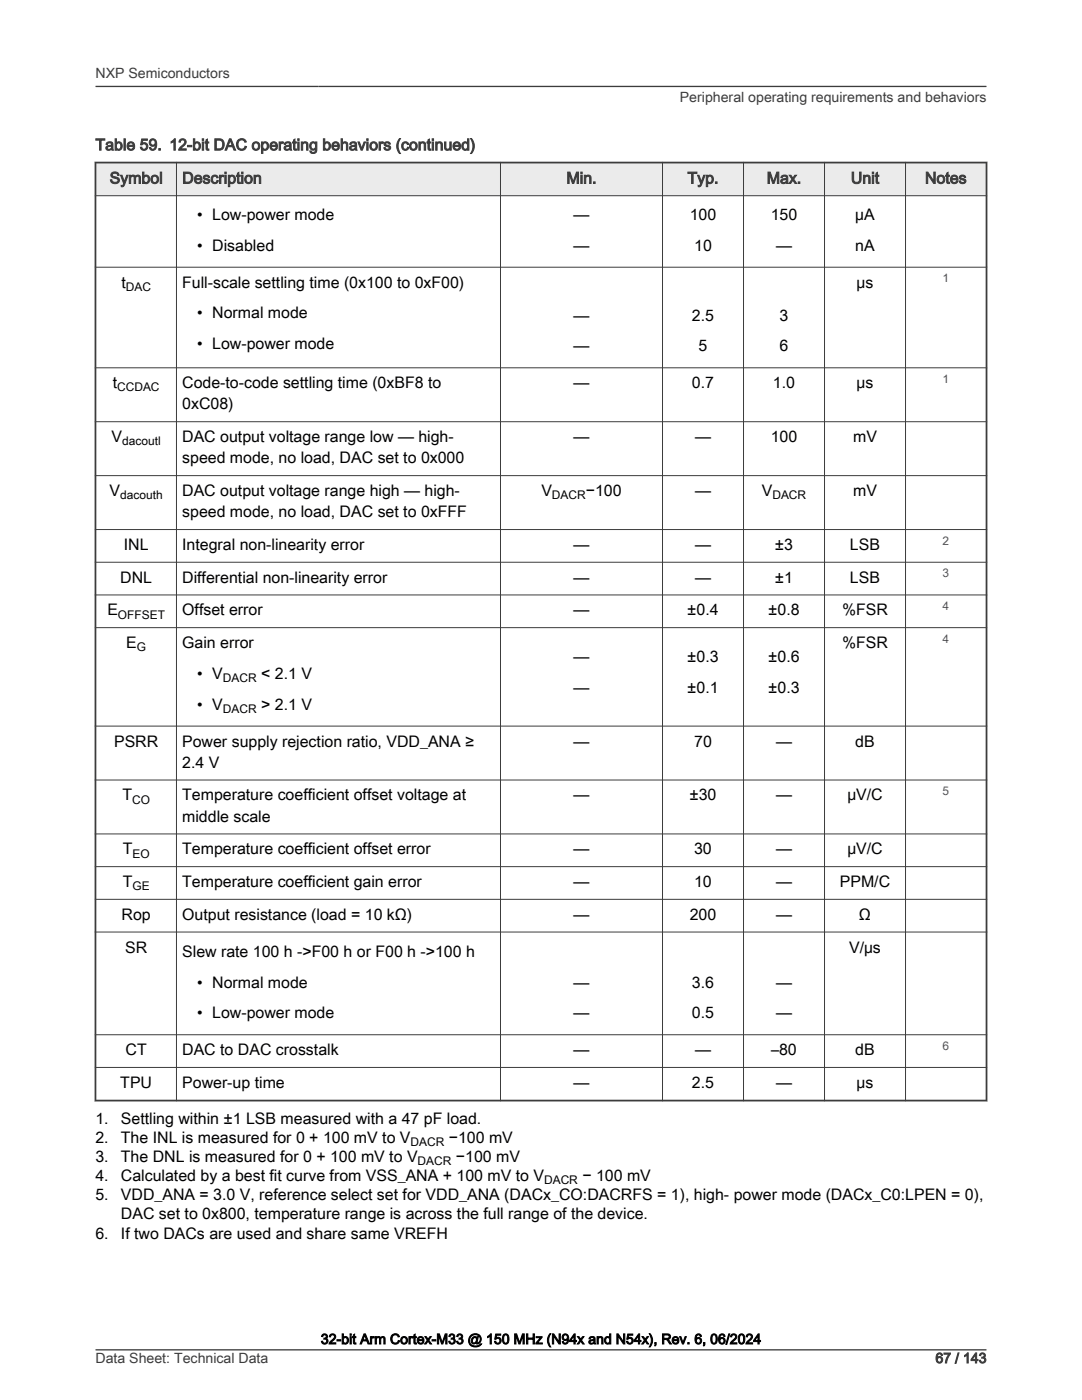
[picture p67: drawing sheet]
<svg xmlns="http://www.w3.org/2000/svg" width="216mm" height="279mm" viewBox="0 0 216 279" stroke-linecap="round" stroke-linejoin="round" font-family="sans-serif">
<defs><g id="words">
<g font-size="3.2" fill="#3c3c3c">
<text x="19" y="30">Table 59. 12-bit DAC operating behaviors (continued)</text>
<text x="21.9" y="36.6">Symbol</text>
<text x="36.4" y="36.6">Description</text>
<text x="113" y="36.6">Min.</text>
<text x="137.2" y="36.6">Typ.</text>
<text x="153" y="36.6">Max.</text>
<text x="169.8" y="36.6">Unit</text>
<text x="184.6" y="36.6">Notes</text>
</g>
<g font-size="3.2">
<text x="39.4" y="43.9">• Low-power mode</text>
<text x="114.4" y="43.9">—</text>
<text x="137.6" y="43.9">100</text>
<text x="153.8" y="43.9">150</text>
<text x="170.7" y="43.9">μA</text>
<text x="39.4" y="50">• Disabled</text>
<text x="114.4" y="50">—</text>
<text x="138.5" y="50">10</text>
<text x="154.9" y="50">—</text>
<text x="170.7" y="50">nA</text>
<text x="24.2" y="57.4">t</text>
<text x="36.4" y="57.4">Full-scale settling time (0x100 to 0xF00)</text>
<text x="170.9" y="57.4">μs</text>
<text x="39.4" y="63.6">• Normal mode</text>
<text x="114.4" y="64">—</text>
<text x="138.1" y="64">2.5</text>
<text x="155.6" y="64">3</text>
<text x="39.4" y="69.7">• Low-power mode</text>
<text x="114.4" y="70.1">—</text>
<text x="139.4" y="70.1">5</text>
<text x="155.6" y="70.1">6</text>
<text x="22.5" y="77.5">t</text>
<text x="36.4" y="77.5">Code-to-code settling time (0xBF8 to</text>
<text x="114.4" y="77.5">—</text>
<text x="138.1" y="77.5">0.7</text>
<text x="154.2" y="77.5">1.0</text>
<text x="170.9" y="77.5">μs</text>
<text x="36.4" y="81.7">0xC08)</text>
<text x="22.3" y="88.2">V</text>
<text x="36.4" y="88.2">DAC output voltage range low — high-</text>
<text x="114.4" y="88.2">—</text>
<text x="138.7" y="88.2">—</text>
<text x="153.8" y="88.2">100</text>
<text x="170.2" y="88.2">mV</text>
<text x="36.4" y="92.5">speed mode, no load, DAC set to 0x000</text>
<text x="21.9" y="99">V</text>
<text x="36.4" y="99">DAC output voltage range high — high-</text>
<text x="108" y="99">V</text>
<text x="116.9" y="99">−100</text>
<text x="138.7" y="99">—</text>
<text x="152" y="99">V</text>
<text x="170.2" y="99">mV</text>
<text x="36.4" y="103.2">speed mode, no load, DAC set to 0xFFF</text>
<text x="24.7" y="109.8">INL</text>
<text x="36.4" y="109.8">Integral non-linearity error</text>
<text x="114.4" y="109.8">—</text>
<text x="138.7" y="109.8">—</text>
<text x="154.6" y="109.8">±3</text>
<text x="169.6" y="109.8">LSB</text>
<text x="24" y="116.3">DNL</text>
<text x="36.4" y="116.3">Differential non-linearity error</text>
<text x="114.4" y="116.3">—</text>
<text x="138.7" y="116.3">—</text>
<text x="154.6" y="116.3">±1</text>
<text x="169.6" y="116.3">LSB</text>
<text x="21.4" y="122.8">E</text>
<text x="36.4" y="122.8">Offset error</text>
<text x="114.4" y="122.8">—</text>
<text x="137.1" y="122.8">±0.4</text>
<text x="153.3" y="122.8">±0.8</text>
<text x="168" y="122.8">%FSR</text>
<text x="25.2" y="129.3">E</text>
<text x="36.4" y="129.3">Gain error</text>
<text x="168" y="129.3">%FSR</text>
<text x="39.4" y="135.5">• V</text>
<text x="52.1" y="135.5">&lt; 2.1 V</text>
<text x="114.4" y="132.1">—</text>
<text x="137.1" y="132.1">±0.3</text>
<text x="153.3" y="132.1">±0.6</text>
<text x="39.4" y="141.6">• V</text>
<text x="52.1" y="141.6">&gt; 2.1 V</text>
<text x="114.4" y="138.2">—</text>
<text x="137.1" y="138.2">±0.1</text>
<text x="153.3" y="138.2">±0.3</text>
<text x="22.8" y="149">PSRR</text>
<text x="36.4" y="149">Power supply rejection ratio, VDD_ANA ≥</text>
<text x="114.4" y="149">—</text>
<text x="138.5" y="149">70</text>
<text x="154.9" y="149">—</text>
<text x="170.7" y="149">dB</text>
<text x="36.4" y="153.2">2.4 V</text>
<text x="24.4" y="159.8">T</text>
<text x="36.4" y="159.8">Temperature coefficient offset voltage at</text>
<text x="114.4" y="159.8">—</text>
<text x="137.6" y="159.8">±30</text>
<text x="154.9" y="159.8">—</text>
<text x="169.1" y="159.8">μV/C</text>
<text x="36.4" y="164">middle scale</text>
<text x="24.5" y="170.5">T</text>
<text x="36.4" y="170.5">Temperature coefficient offset error</text>
<text x="114.4" y="170.5">—</text>
<text x="138.5" y="170.5">30</text>
<text x="154.9" y="170.5">—</text>
<text x="169.1" y="170.5">μV/C</text>
<text x="24.5" y="177">T</text>
<text x="36.4" y="177">Temperature coefficient gain error</text>
<text x="114.4" y="177">—</text>
<text x="138.5" y="177">10</text>
<text x="154.9" y="177">—</text>
<text x="167.6" y="177">PPM/C</text>
<text x="24.3" y="183.6">Rop</text>
<text x="36.4" y="183.6">Output resistance (load = 10 kΩ)</text>
<text x="114.4" y="183.6">—</text>
<text x="137.6" y="183.6">200</text>
<text x="154.8" y="183.6">—</text>
<text x="171.4" y="183.6">Ω</text>
<text x="25" y="190.1">SR</text>
<text x="36.4" y="190.9">Slew rate 100 h -&gt;F00 h or F00 h -&gt;100 h</text>
<text x="169.4" y="190.1">V/μs</text>
<text x="39.4" y="197.1">• Normal mode</text>
<text x="114.4" y="197.1">—</text>
<text x="138.1" y="197.1">3.6</text>
<text x="154.9" y="197.1">—</text>
<text x="39.4" y="203.2">• Low-power mode</text>
<text x="114.4" y="203.2">—</text>
<text x="138.1" y="203.2">0.5</text>
<text x="154.9" y="203.2">—</text>
<text x="25.1" y="210.6">CT</text>
<text x="36.4" y="210.6">DAC to DAC crosstalk</text>
<text x="114.4" y="210.6">—</text>
<text x="138.7" y="210.6">—</text>
<text x="153.9" y="210.6">–80</text>
<text x="170.7" y="210.6">dB</text>
<text x="24" y="217.1">TPU</text>
<text x="36.4" y="217.1">Power-up time</text>
<text x="114.4" y="217.1">—</text>
<text x="138.1" y="217.1">2.5</text>
<text x="154.9" y="217.1">—</text>
<text x="170.9" y="217.1">μs</text>
<text x="19" y="224.3">1.</text>
<text x="24.1" y="224.3">Settling within ±1 LSB measured with a 47 pF load.</text>
<text x="19" y="231.9">3.</text>
<text x="19" y="228.1">2.</text>
<text x="24.1" y="231.9">The DNL is measured for 0 + 100 mV to V</text>
<text x="24.1" y="228.1">The INL is measured for 0 + 100 mV to V</text>
<text x="89.6" y="228.1">−100 mV</text>
<text x="91" y="231.9">−100 mV</text>
<text x="19.1" y="235.7">4.</text>
<text x="19.1" y="239.6">5.</text>
<text x="24.1" y="235.7">Calculated by a best fit curve from VSS_ANA + 100 mV to V</text>
<text x="24.1" y="239.6">VDD_ANA = 3.0 V, reference select set for VDD_ANA (DACx_CO:DACRFS = 1), high- power mode (DACx_C0:LPEN = 0),</text>
<text x="116.2" y="235.7">− 100 mV</text>
<text x="24.1" y="243.4">DAC set to 0x800, temperature range is across the full range of the device.</text>
<text x="19.1" y="247.2">6.</text>
<text x="24.1" y="247.2">If two DACs are used and share same VREFH</text>
</g>
<g font-size="2.8" fill="#3c3c3c">
<text x="19" y="15.6">NXP Semiconductors</text>
<text x="135.7" y="20.4">Peripheral operating requirements and behaviors</text>
<text x="19" y="272">Data Sheet: Technical Data</text>
<text x="186.7" y="272">67 / 143</text>
</g>
<text font-size="2.8" x="64" y="268.2">32-bit Arm Cortex-M33 @ 150 MHz (N94x and N54x), Rev. 6, 06/2024</text>
<g font-size="2.4">
<text x="25.1" y="58">DAC</text>
<text x="23.4" y="78.1">CCDAC</text>
<text x="24.4" y="88.9">dacoutl</text>
<text x="24" y="99.6">dacouth</text>
<text x="110.1" y="99.6">DACR</text>
<text x="154.1" y="99.6">DACR</text>
<text x="23.5" y="123.5">OFFSET</text>
<text x="27.3" y="130">G</text>
<text x="44.5" y="136.1">DACR</text>
<text x="44.5" y="142.3">DACR</text>
<text x="26.4" y="160.4">CO</text>
<text x="26.4" y="171.2">EO</text>
<text x="26.4" y="177.7">GE</text>
<text x="81.9" y="228.8">DACR</text>
<text x="83.3" y="232.6">DACR</text>
<text x="108.6" y="236.4">DACR</text>
</g>
<g font-size="2.4" fill="#00f">
<text x="188.1" y="56.4">1</text>
<text x="188.1" y="76.4">1</text>
<text x="188.1" y="108.7">2</text>
<text x="188.1" y="115.2">3</text>
<text x="188.1" y="121.8">4</text>
<text x="188.1" y="128.3">4</text>
<text x="188.1" y="158.7">5</text>
<text x="188.1" y="209.5">6</text>
</g>
</g></defs>
<path d="M19 32.4h177.8v6.7h-177.8z" fill-rule="evenodd" fill="#ebebeb"/>
<path d="M18.9 32.4h178.1M19 32.3v187.5M196.8 32.3v187.5M18.9 219.6h178.1" fill="none" stroke="#3c3c3c" stroke-width=".35"/>
<g fill="none" stroke="#3c3c3c" stroke-width=".2">
<path d="M18.9 39.1h178.1M35.2 32.3v187.5M99.9 32.3v187.5M132.2 32.3v187.5M148.4 32.3v187.5M164.5 32.3v187.5M180.7 32.3v187.5M18.9 53.3h178.1M18.9 73.4h178.1M18.9 84.2h178.1M18.9 94.9h178.1M18.9 105.7h178.1"/>
<path d="M18.9 112.2h178.1M18.9 118.7h178.1M18.9 125.3h178.1M18.9 144.9h178.1M18.9 155.7h178.1M18.9 166.4h178.1M18.9 173h178.1M18.9 179.5h178.1M18.9 186h178.1M18.9 206.5h178.1M18.9 213h178.1"/>
</g>
<path d="M19 17.3h177.8M19.1 269.4h177.7" fill="none" stroke="#3c3c3c" stroke-width=".26"/>
<use href="#words"/>
</svg>
